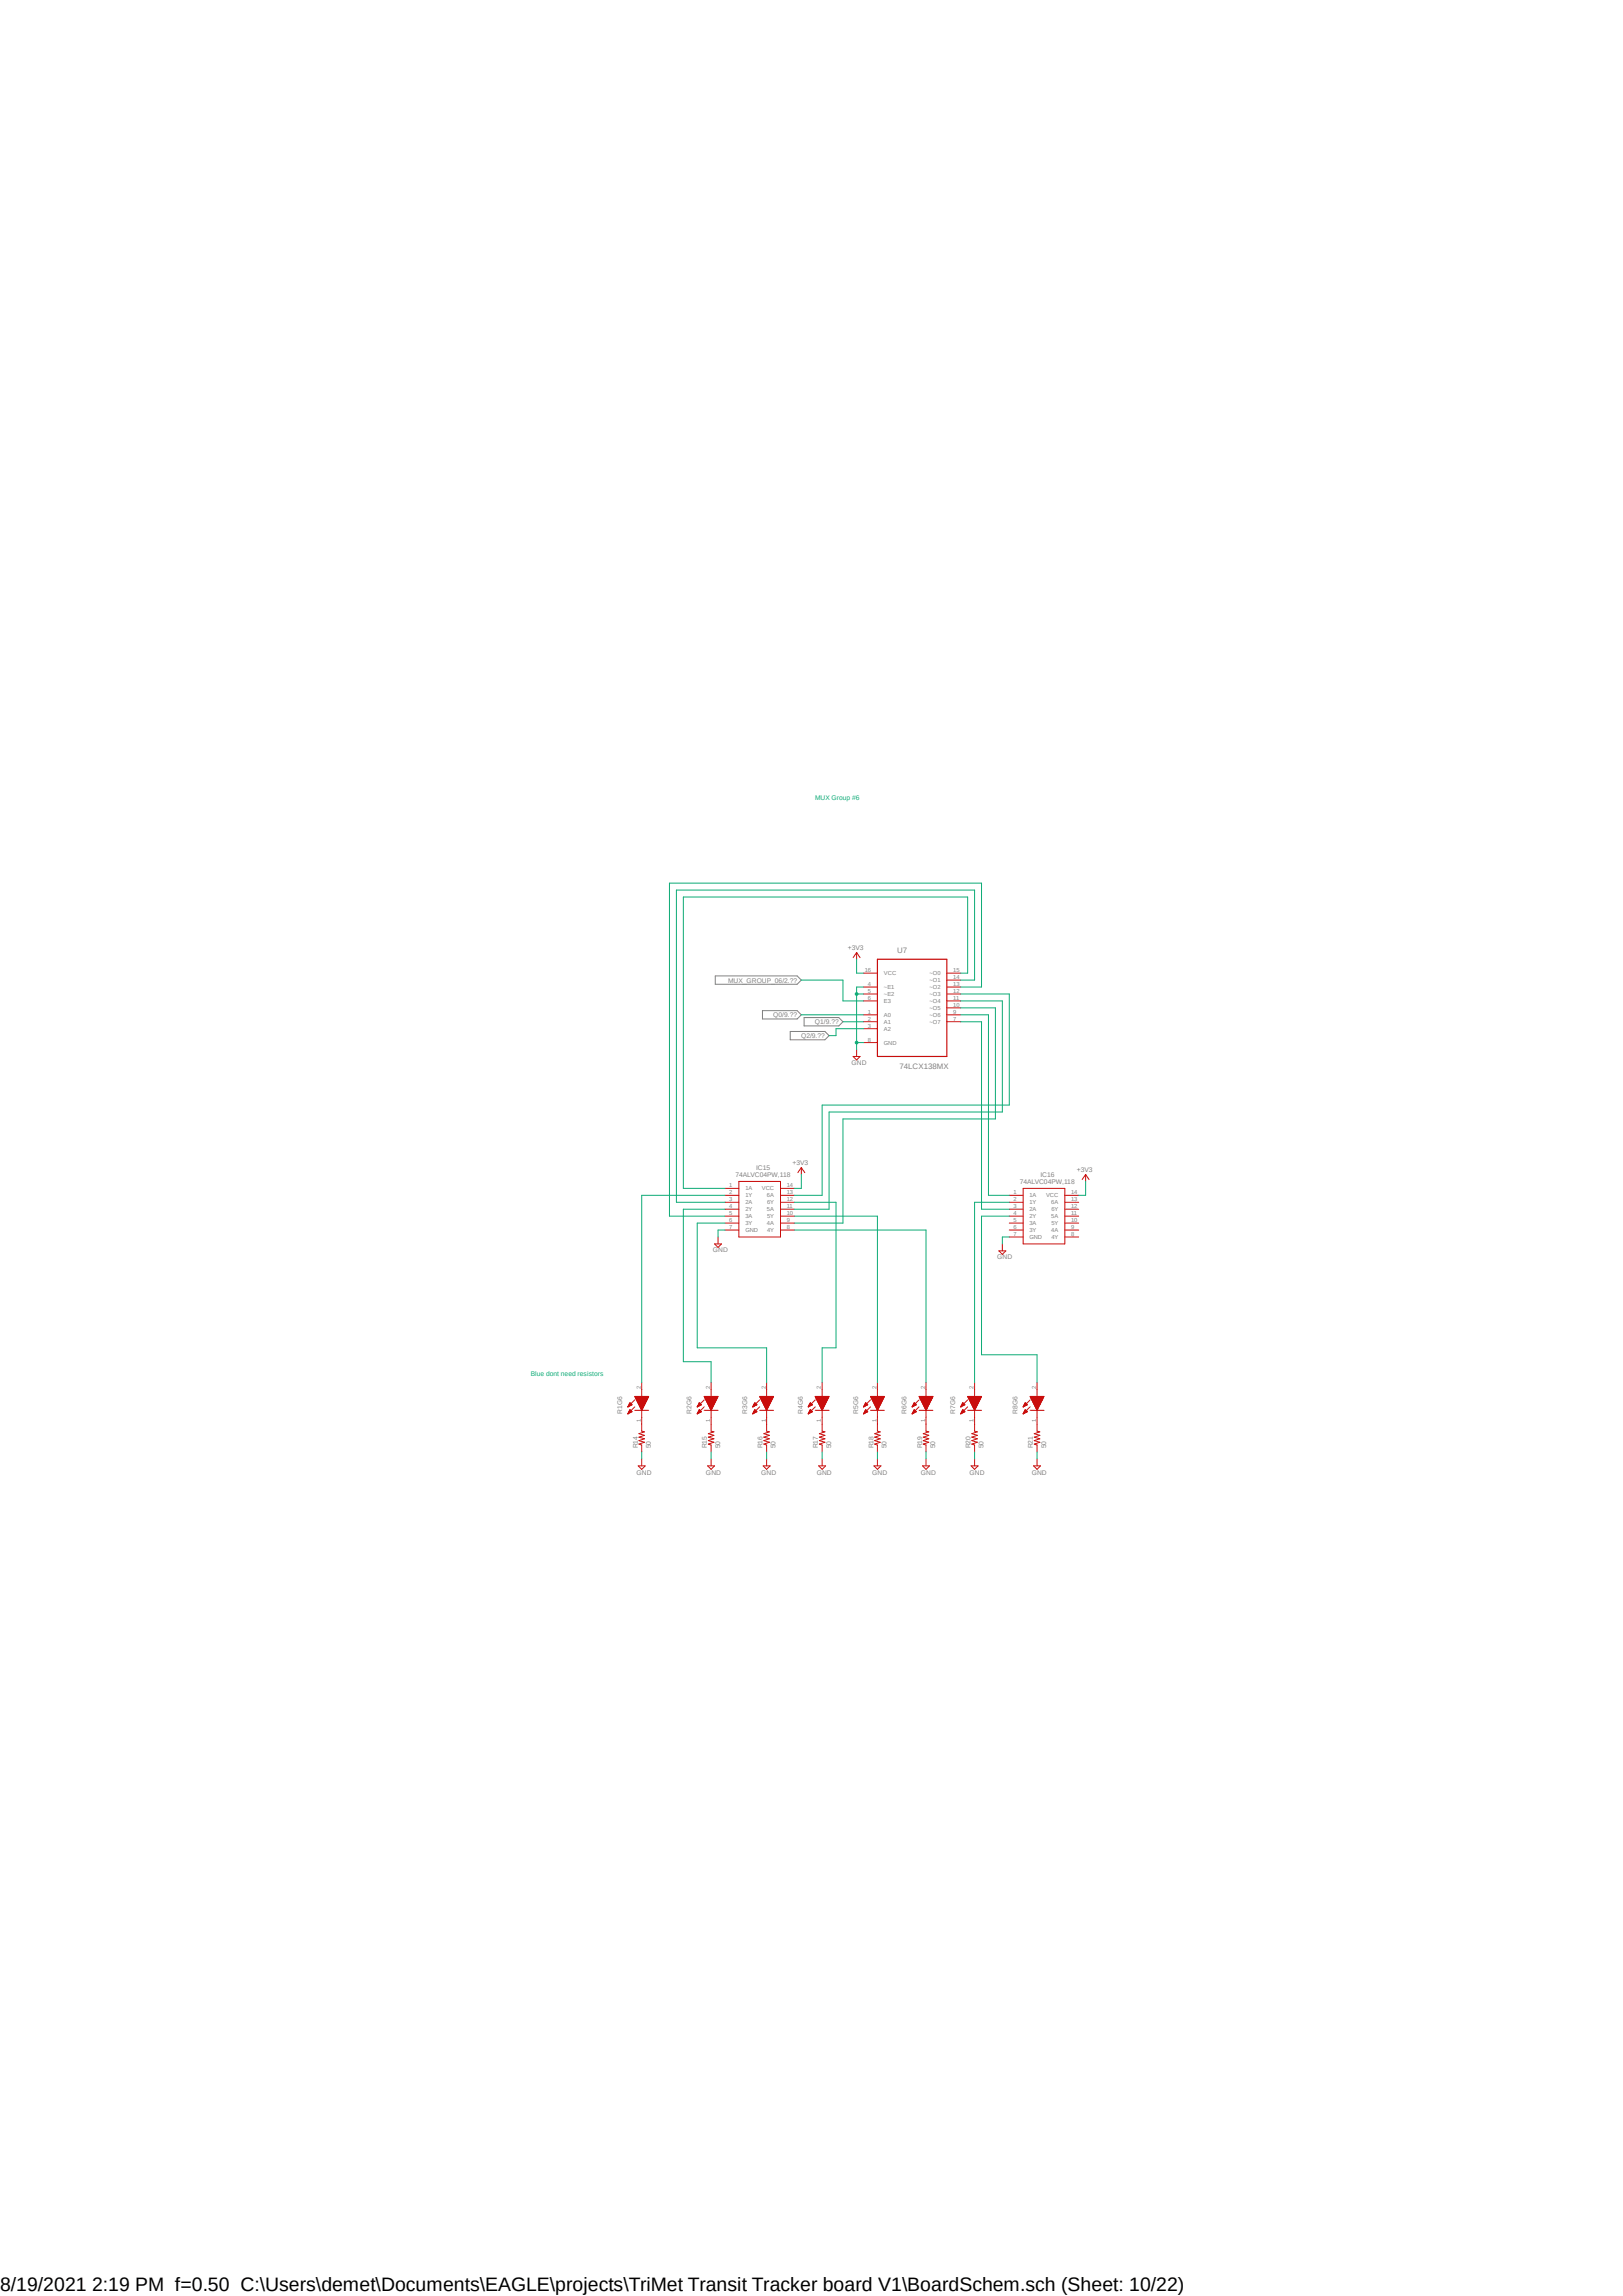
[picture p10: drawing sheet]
<svg xmlns="http://www.w3.org/2000/svg" width="297mm" height="420mm" viewBox="0 0 297 420" stroke-linecap="round" stroke-linejoin="round" font-family="sans-serif">
<defs><g id="words">
<text font-size="3.6" x="0" y="419.1">8/19/2021 2:19 PM f=0.50 C:\Users\demet\Documents\EAGLE\projects\TriMet Transit Tracker board V1\BoardSchem.sch (Sheet: 10/22)</text>
<g font-size="1.4" fill="#808080">
<text x="164.2" y="174.2">U7</text>
<text x="164.6" y="195.5">74LCX138MX</text>
</g>
<g font-size="1.2" fill="#0dab76">
<text x="149.2" y="146.3">MUX Group #6</text>
<text x="97.2" y="251.6">Blue dont need resistors</text>
</g>
<g font-size="1.2" fill="#808080">
<text x="155.2" y="173.9">+3V3</text>
<text x="133.3" y="179.7">MUX_GROUP_06/2.??</text>
<text x="141.5" y="186.1">Q0/9.??</text>
<text x="146.6" y="189.9">Q2/9.??</text>
<text x="149.1" y="187.4">Q1/9.??</text>
<text x="155.8" y="194.9">GND</text>
<text x="134.6" y="215.3">74ALVC04PW,118</text>
<text x="138.4" y="214">IC15</text>
<text x="145" y="213.2">+3V3</text>
<text x="190.4" y="215.3">IC16</text>
<text x="197.1" y="214.5">+3V3</text>
<text x="186.6" y="216.5">74ALVC04PW,118</text>
<text x="130.5" y="229.1">GND</text>
<text x="182.5" y="230.4">GND</text>
<text x="113.9" y="258.7" transform="rotate(-90 113.9 258.7)">R1G6</text>
<text x="126.6" y="258.7" transform="rotate(-90 126.6 258.7)">R2G6</text>
<text x="136.7" y="258.7" transform="rotate(-90 136.7 258.7)">R3G6</text>
<text x="146.9" y="258.7" transform="rotate(-90 146.9 258.7)">R4G6</text>
<text x="157.1" y="258.7" transform="rotate(-90 157.1 258.7)">R5G6</text>
<text x="165.9" y="258.7" transform="rotate(-90 165.9 258.7)">R6G6</text>
<text x="174.8" y="258.7" transform="rotate(-90 174.8 258.7)">R7G6</text>
<text x="186.2" y="258.7" transform="rotate(-90 186.2 258.7)">R8G6</text>
<text x="116.5" y="269.7">GND</text>
<text x="116.7" y="265" transform="rotate(-90 116.7 265)">R14</text>
<text x="119.1" y="265" transform="rotate(-90 119.1 265)">50</text>
<text x="129.2" y="269.7">GND</text>
<text x="129.4" y="265" transform="rotate(-90 129.4 265)">R15</text>
<text x="131.8" y="265" transform="rotate(-90 131.8 265)">50</text>
<text x="139.3" y="269.7">GND</text>
<text x="139.5" y="265" transform="rotate(-90 139.5 265)">R16</text>
<text x="141.9" y="265" transform="rotate(-90 141.9 265)">50</text>
<text x="149.5" y="269.7">GND</text>
<text x="149.7" y="265" transform="rotate(-90 149.7 265)">R17</text>
<text x="152.1" y="265" transform="rotate(-90 152.1 265)">50</text>
<text x="159.6" y="269.7">GND</text>
<text x="159.8" y="265" transform="rotate(-90 159.8 265)">R18</text>
<text x="162.2" y="265" transform="rotate(-90 162.2 265)">50</text>
<text x="168.5" y="269.7">GND</text>
<text x="168.7" y="265" transform="rotate(-90 168.7 265)">R19</text>
<text x="171.1" y="265" transform="rotate(-90 171.1 265)">50</text>
<text x="177.4" y="269.7">GND</text>
<text x="177.6" y="265" transform="rotate(-90 177.6 265)">R20</text>
<text x="180" y="265" transform="rotate(-90 180 265)">50</text>
<text x="188.8" y="269.7">GND</text>
<text x="189" y="265" transform="rotate(-90 189 265)">R21</text>
<text x="191.4" y="265" transform="rotate(-90 191.4 265)">50</text>
</g>
<g font-size="1.1" fill="#808080">
<text x="158.2" y="177.8">16</text>
<text x="161.8" y="178.4">VCC</text>
<text x="170.1" y="178.4">~O0</text>
<text x="170.1" y="179.7">~O1</text>
<text x="174.5" y="177.8">15</text>
<text x="174.5" y="179.1">14</text>
<text x="158.8" y="180.4">4</text>
<text x="158.8" y="181.7">5</text>
<text x="158.8" y="182.9">6</text>
<text x="158.8" y="185.5">1</text>
<text x="161.8" y="180.9">~E1</text>
<text x="161.8" y="182.2">~E2</text>
<text x="161.8" y="183.5">E3</text>
<text x="170.1" y="180.9">~O2</text>
<text x="170.1" y="182.2">~O3</text>
<text x="170.1" y="183.5">~O4</text>
<text x="170.1" y="184.7">~O5</text>
<text x="174.5" y="180.4">13</text>
<text x="174.5" y="181.7">12</text>
<text x="174.5" y="182.9">11</text>
<text x="174.5" y="184.2">10</text>
<text x="174.5" y="185.5">9</text>
<text x="158.8" y="186.7">2</text>
<text x="158.8" y="188">3</text>
<text x="158.8" y="190.5">8</text>
<text x="161.8" y="186">A0</text>
<text x="161.8" y="187.3">A1</text>
<text x="161.8" y="188.6">A2</text>
<text x="161.8" y="191.1">GND</text>
<text x="170.1" y="186">~O6</text>
<text x="170.1" y="187.3">~O7</text>
<text x="174.5" y="186.7">7</text>
<text x="133.4" y="217.2">1</text>
<text x="133.4" y="218.5">2</text>
<text x="133.4" y="219.8">3</text>
<text x="133.4" y="221">4</text>
<text x="136.4" y="217.8">1A</text>
<text x="136.4" y="219">1Y</text>
<text x="136.4" y="220.3">2A</text>
<text x="136.4" y="221.6">2Y</text>
<text x="139.4" y="217.8">VCC</text>
<text x="140.3" y="219">6A</text>
<text x="140.3" y="221.6">5A</text>
<text x="140.4" y="220.3">6Y</text>
<text x="144" y="217.2">14</text>
<text x="144" y="218.5">13</text>
<text x="144" y="219.8">12</text>
<text x="144" y="221">11</text>
<text x="185.5" y="218.5">1</text>
<text x="185.5" y="219.8">2</text>
<text x="185.5" y="221">3</text>
<text x="188.4" y="219">1A</text>
<text x="188.4" y="220.3">1Y</text>
<text x="188.4" y="221.6">2A</text>
<text x="191.4" y="219">VCC</text>
<text x="192.4" y="220.3">6A</text>
<text x="192.4" y="221.6">6Y</text>
<text x="196" y="218.5">14</text>
<text x="196" y="219.8">13</text>
<text x="196" y="221">12</text>
<text x="133.4" y="222.3">5</text>
<text x="133.4" y="223.6">6</text>
<text x="133.4" y="224.8">7</text>
<text x="136.4" y="222.8">3A</text>
<text x="136.4" y="224.1">3Y</text>
<text x="136.4" y="225.4">GND</text>
<text x="140.3" y="224.1">4A</text>
<text x="140.4" y="222.8">5Y</text>
<text x="140.4" y="225.4">4Y</text>
<text x="144" y="222.3">10</text>
<text x="144" y="223.6">9</text>
<text x="144" y="224.8">8</text>
<text x="185.5" y="222.3">4</text>
<text x="185.5" y="223.6">5</text>
<text x="185.5" y="224.8">6</text>
<text x="185.5" y="226.1">7</text>
<text x="188.4" y="222.8">2Y</text>
<text x="188.4" y="224.1">3A</text>
<text x="188.4" y="225.4">3Y</text>
<text x="188.4" y="226.7">GND</text>
<text x="192.4" y="222.8">5A</text>
<text x="192.4" y="225.4">4A</text>
<text x="192.4" y="224.1">5Y</text>
<text x="192.4" y="226.7">4Y</text>
<text x="196" y="222.3">11</text>
<text x="196" y="223.6">10</text>
<text x="196" y="224.8">9</text>
<text x="196" y="226.1">8</text>
<text x="117.3" y="254" transform="rotate(-90 117.3 254)">2</text>
<text x="130" y="254" transform="rotate(-90 130 254)">2</text>
<text x="140.1" y="254" transform="rotate(-90 140.1 254)">2</text>
<text x="150.2" y="254" transform="rotate(-90 150.2 254)">2</text>
<text x="160.4" y="254" transform="rotate(-90 160.4 254)">2</text>
<text x="169.3" y="254" transform="rotate(-90 169.3 254)">2</text>
<text x="178.2" y="254" transform="rotate(-90 178.2 254)">2</text>
<text x="189.6" y="254" transform="rotate(-90 189.6 254)">2</text>
<text x="117.3" y="260.1" transform="rotate(-90 117.3 260.1)">1</text>
<text x="130" y="260.1" transform="rotate(-90 130 260.1)">1</text>
<text x="140.1" y="260.1" transform="rotate(-90 140.1 260.1)">1</text>
<text x="150.2" y="260.1" transform="rotate(-90 150.2 260.1)">1</text>
<text x="160.4" y="260.1" transform="rotate(-90 160.4 260.1)">1</text>
<text x="169.3" y="260.1" transform="rotate(-90 169.3 260.1)">1</text>
<text x="178.2" y="260.1" transform="rotate(-90 178.2 260.1)">1</text>
<text x="189.6" y="260.1" transform="rotate(-90 189.6 260.1)">1</text>
</g>
</g></defs>
<path d="M96.8 145l103.4 125.1M200.2 145l-103.4 125.1" fill="none" stroke="#fff" stroke-width=".18"/>
<path d="M130.9 178.5h15l.7 .8-.7 .7h-15zM139.5 184.9h6.4l.7 .7-.7 .8h-6.4zM144.6 188.7h6.4l.7 .7-.7 .8h-6.4zM147.2 186.1h6.3l.8 .8-.8 .8h-6.3z" fill="none" stroke="#808080" stroke-width=".18"/>
<path d="M160.6 175.5h12.7v17.8h-12.7z" fill="none" stroke="#c90d0c" stroke-width=".21"/>
<g fill="none" stroke="#c90d0c" stroke-width=".18">
<path d="M156.8 174.2l.6 1M156.8 174.2l-.7 1M156.8 174.2v1.3M158 178h2.6M173.3 178h2.5M173.3 179.3h2.5M156.1 193.3h1.3l-.6 .6zM156.8 192v1.3M158 180.6h2.6M158 181.8h2.6M158 183.1h2.6M158 185.6h2.6"/>
<path d="M158 186.9h2.6M158 188.2h2.6M158 190.7h2.6M173.3 180.6h2.5M173.3 181.8h2.5M173.3 183.1h2.5M173.3 185.6h2.5M173.3 186.9h2.5M173.3 184.4h2.5M132.7 217.4h2.5M132.7 218.7h2.5M132.7 219.9h2.5"/>
<path d="M135.2 216.1h7.6v10.2h-7.6zM142.8 217.4h2.6M142.8 218.7h2.6M142.8 219.9h2.6M146.6 213.6l.7 .9M146.6 213.6l-.6 .9M146.6 213.6v1.2M184.7 218.7h2.5M184.7 219.9h2.5M187.2 217.4h7.7v10.1h-7.7zM194.9 218.7h2.5M194.9 219.9h2.5"/>
<path d="M198.7 214.8l.6 1M198.7 214.8l-.7 1M198.7 214.8v1.3M130.8 227.5h1.2l-.6 .7zM131.4 226.3v1.2M132.7 221.2h2.5M132.7 222.5h2.5M132.7 223.7h2.5M132.7 225h2.5M142.8 221.2h2.6M142.8 222.5h2.6M142.8 223.7h2.6"/>
<path d="M142.8 225h2.6M182.8 228.8h1.3l-.7 .6zM183.4 227.5v1.3M184.7 226.3h2.5M184.7 221.2h2.5M184.7 222.5h2.5M184.7 223.7h2.5M184.7 225h2.5M194.9 226.3h2.5M194.9 221.2h2.5M194.9 222.5h2.5M194.9 223.7h2.5"/>
<path d="M194.9 225h2.5M114.9 258.6v.1M114.9 257.3v.1M114.9 257.3h.1M114.9 258.6h.1M115 257.2h.1M115 258.5h.1M115 257.2h.3M115 258.4h.3M115 258.4h.4M115.1 258.3h.4M115.1 257h.6"/>
<path d="M115.1 258.2h.6M115.1 256.9h.5M115.1 256.8h.4M115.1 258.2h.5M115.1 258.1h.4M115.2 256.8h.3M115.2 258.1h.3M115.2 258h.2M115.2 256.7h.2M115.3 257.9h.1M115.3 256.7h.1M115.5 257l-.5 .1"/>
<path d="M115.7 258.2l-.4-.3-.4 .7M115.7 258.2l-.8 .4M115.7 257l-.4-.4-.4 .7M115.7 257l-.8 .3M116.2 258h2.5M116.2 257.3l-1.3 1.3M116.2 256.1l-1.3 1.2M116.2 255.4h2.5l-1.3 2.6zM116.2 255.5h2.5M116.2 255.6h2.5M116.3 255.7h2.3M116.3 255.8h2.2"/>
<path d="M116.4 255.8h2.1M116.5 256h1.9M116.5 256.2h1.9M116.5 256.1h1.9M116.5 256.2h1.8M116.6 256.3h1.7M116.6 256.4h1.6M116.7 256.5h1.5M116.8 256.7h1.3M116.8 256.6h1.4M116.8 256.8h1.2M116.9 256.9h1.1"/>
<path d="M116.9 256.8h1.1M116.9 257h1M117 257h.9M117 257.2h.9M117.1 257.2h.7M117.1 257.3h.7M117.1 257.4h.6M117.2 257.5h.5M117.2 257.6h.4M117.3 257.7h.3M117.3 257.6h.3M117.3 257.8h.2"/>
<path d="M117.4 257.9h.1M117.4 252.9v2.5M117.4 258v3.8l.5 .1-1 .4 1 .3-1 .3 1 .3-1 .3 1 .3-1 .4 .5 .1v1.3M117.4 258h.1M118.5 255.9h-2.1M127.6 258.6v.1M127.6 257.3v.1M127.6 257.3h.1M127.6 258.6h.1M127.7 257.2h.1M127.7 257.2h.3M127.7 258.5h.1"/>
<path d="M127.7 258.4h.3M127.7 258.4h.4M127.8 258.3h.4M127.8 257h.6M127.8 256.9h.5M127.8 258.2h.6M127.8 258.2h.5M127.8 256.8h.4M127.8 258.1h.4M127.9 256.8h.3M127.9 258.1h.3M127.9 258h.2"/>
<path d="M127.9 257.9h.2M127.9 256.7h.2M128.2 257l-.5 .1M128.4 258.2l-.4-.3-.4 .7M128.4 258.2l-.8 .4M128.4 257l-.4-.4-.4 .7M128.4 257l-.8 .3M128.9 258h2.5M128.9 255.4h2.5l-1.3 2.6zM128.9 257.3l-1.3 1.3M128.9 256.1l-1.3 1.2M128.9 255.5h2.5"/>
<path d="M128.9 255.7h2.4M128.9 255.6h2.4M129 255.7h2.3M129 255.8h2.2M129.1 255.9h2.1M129.1 255.8h2.1M129.2 256h1.9M129.2 256.2h1.9M129.2 256.1h1.9M129.2 256.2h1.8M129.3 256.3h1.7M129.3 256.4h1.6"/>
<path d="M129.3 256.3h1.6M129.4 256.5h1.5M129.4 256.6h1.4M129.5 256.7h1.3M129.5 256.8h1.2M129.6 256.9h1.1M129.6 257h1M129.7 257.2h.9M129.8 257.2h.7M129.8 257.3h.6M129.8 257.3h.7M129.8 257.4h.6"/>
<path d="M129.9 257.5h.5M129.9 257.6h.4M130 257.7h.3M130 257.9h.2M130 257.8h.2M130.1 257.9h.1M130.1 252.9v2.5M130.1 258v3.8l.5 .1-1 .4 1 .3-1 .3 1 .3-1 .3 1 .3-1 .4 .5 .1v1.3M130.1 258h.1M130.6 257l-.9 .1M137.8 258.6v.1M137.8 257.3v.1"/>
<path d="M137.8 257.3h.1M137.8 257.2h.2M137.8 258.6h.1M137.8 258.5h.2M137.8 257.2h.3M137.8 258.4h.3M137.9 258.4h.4M137.9 257h.6M137.9 258.3h.5M137.9 258.2h.6M138 256.9h.4M138 258.2h.4"/>
<path d="M138 256.8h.4M138 258.1h.4M138 258h.3M138 256.8h.3M138 256.7h.3M138 258.1h.3M138.1 257.9h.1M138.1 256.7h.1M138.4 257l-.5 .1M138.5 258.2l-.4-.3-.3 .7M138.5 258.2l-.7 .4M138.5 257l-.4-.4-.3 .7"/>
<path d="M138.5 257l-.7 .3M139 258h2.6M139 255.4h2.6l-1.3 2.6zM139 257.3l-1.2 1.3M139 256.1l-1.2 1.2M139.1 255.6h2.4M139.1 255.5h2.4M139.1 255.7h2.4M139.1 255.7h2.3M139.2 255.8h2.2M139.2 255.9h2.2M139.3 256.1h1.9"/>
<path d="M139.3 256h2M139.4 256.2h1.8M139.4 256.3h1.7M139.5 256.4h1.6M139.5 256.5h1.6M139.6 256.6h1.4M139.6 256.5h1.4M139.6 256.7h1.4M139.7 256.7h1.2M139.7 256.8h1.1M139.7 256.8h1.2M139.7 256.9h1.1"/>
<path d="M139.8 257h1M139.9 257.2h.8M140 257.3h.6M140 257.4h.6M140 257.5h.5M140.1 257.6h.4M140.1 257.7h.4M140.2 257.7h.2M140.2 257.9h.1M140.2 257.8h.2M140.3 257.9h.1M140.3 252.9v2.5"/>
<path d="M140.3 258v3.8l.5 .1-1 .4 1 .3-1 .3 1 .3-1 .3 1 .3-1 .4 .5 .1v1.3M140.3 258h.1M140.8 257l-1 .1M147.9 257.3h.1M147.9 258.6h.1M147.9 258.6l.1 .1M147.9 257.3l.1 .1M148 257.2h.2M148 258.5h.2M148 257.2h.3M148 258.4h.3M148 258.4h.4"/>
<path d="M148 258.3h.5M148.1 257h.6M148.1 258.2h.6M148.1 256.9h.5M148.1 258.2h.5M148.2 256.8h.3M148.2 258.1h.3M148.2 258h.2M148.2 256.7h.2M148.3 257.9h.1M148.3 256.7h.1M148.5 257l-.5 .1"/>
<path d="M148.7 258.2l-.4-.3-.4 .7M148.7 258.2l-.8 .4M148.7 257l-.4-.4-.4 .7M148.7 257l-.8 .3M149.2 258h2.5M149.2 255.4h2.5l-1.2 2.6zM149.2 255.5h2.5M149.2 257.3l-1.3 1.3M149.2 256.1l-1.3 1.2M149.2 255.6h2.4M149.3 255.7h2.3M149.3 255.8h2.3"/>
<path d="M149.4 255.8h2.1M149.4 255.9h2.1M149.4 256h2M149.5 256.1h1.9M149.5 256.2h1.8M149.6 256.3h1.7M149.6 256.2h1.7M149.6 256.4h1.6M149.7 256.5h1.5M149.7 256.6h1.4M149.8 256.7h1.3M149.8 256.8h1.2"/>
<path d="M149.9 256.8h1.1M149.9 256.9h1.1M149.9 257h1M149.9 257h1.1M150 257.2h.8M150.1 257.3h.7M150.1 257.2h.7M150.1 257.3h.6M150.2 257.4h.5M150.2 257.6h.5M150.2 257.5h.5M150.2 257.6h.4"/>
<path d="M150.3 257.7h.3M150.3 257.8h.2M150.4 257.9h.1M150.5 252.9v2.5M150.5 258v3.8l.5 .1-1.1 .4 1.1 .3-1.1 .3 1.1 .3-1.1 .3 1.1 .3-1.1 .4 .6 .1v1.3M150.5 258h.1M158 258.6l.1 .1M158 257.3l.1 .1M158.1 257.3h.1M158.1 258.6h.1M158.1 257.2h.2M158.1 258.5h.2"/>
<path d="M158.2 257.2h.2M158.2 258.4h.2M158.2 258.4h.3M158.2 258.3h.5M158.2 257h.6M158.2 258.2h.6M158.3 256.9h.4M158.3 256.8h.4M158.3 258.2h.4M158.3 258.1h.4M158.3 256.8h.3M158.3 258.1h.3"/>
<path d="M158.4 258h.1M158.4 256.7h.1M158.4 257.9h.1M158.7 257l-.5 .1M158.8 258.2l-.4-.3-.4 .7M158.8 258.2l-.8 .4M158.8 257l-.4-.4-.4 .7M158.8 257l-.8 .3M159.3 258h2.5M159.3 255.4h2.5l-1.2 2.6zM159.3 257.3l-1.3 1.3M159.3 256.1l-1.3 1.2"/>
<path d="M159.3 255.5h2.5M159.4 255.6h2.4M159.4 255.7h2.3M159.4 255.7h2.4M159.5 255.8h2.2M159.6 256h2M159.6 256.1h1.9M159.7 256.2h1.8M159.7 256.3h1.8M159.8 256.3h1.6M159.8 256.5h1.5M159.8 256.4h1.6"/>
<path d="M159.9 256.5h1.4M159.9 256.6h1.4M159.9 256.7h1.3M160 256.8h1.2M160.1 257h1M160.1 256.9h1M160.2 257.2h.8M160.2 257.3h.8M160.3 257.3h.6M160.3 257.5h.5M160.3 257.4h.6M160.4 257.6h.4"/>
<path d="M160.4 257.7h.3M160.5 257.8h.2M160.5 257.9h.2M160.6 257.9h.1M160.6 252.9v2.5M160.6 258v3.8l.5 .1-1 .4 1 .3-1 .3 1 .3-1 .3 1 .3-1 .4 .5 .1v1.3M160.6 258h.1M161.6 255.9h-2M166.9 258.6l.1 .1M166.9 257.3l.1 .1M167 257.3h.1M167 258.6h.1"/>
<path d="M167 257.2h.2M167 258.5h.2M167 257.2h.3M167 258.4h.3M167 258.4h.4M167.1 258.3h.5M167.1 257h.6M167.1 258.2h.6M167.2 256.9h.4M167.2 256.8h.4M167.2 258.2h.4M167.2 258.1h.4"/>
<path d="M167.2 256.8h.3M167.2 258.1h.3M167.3 258h.1M167.3 256.7h.1M167.3 257.9h.1M167.6 257l-.6 .1M167.7 258.2l-.4-.3-.4 .7M167.7 258.2l-.8 .4M167.7 257l-.4-.4-.4 .7M167.7 257l-.8 .3M168.2 258h2.5M168.2 255.4h2.5l-1.2 2.6z"/>
<path d="M168.2 257.3l-1.3 1.3M168.2 256.1l-1.3 1.2M168.2 255.5h2.5M168.3 255.7h2.3M168.3 255.6h2.4M168.4 255.8h2.2M168.4 255.9h2.1M168.5 256h1.9M168.5 256.2h1.9M168.5 256.1h1.9M168.6 256.2h1.7M168.6 256.3h1.7"/>
<path d="M168.7 256.4h1.6M168.7 256.3h1.6M168.7 256.5h1.5M168.8 256.7h1.3M168.8 256.6h1.4M168.9 256.8h1.2M168.9 256.9h1.1M169 257h1M169 257h.9M169 257.2h.9M169.1 257.2h.7M169.1 257.3h.7"/>
<path d="M169.2 257.4h.6M169.2 257.3h.6M169.2 257.5h.5M169.2 257.6h.5M169.3 257.7h.3M169.3 257.6h.4M169.4 257.8h.1M169.4 257.9h.1M169.5 252.9v2.5M169.5 258v3.8l.5 .1-1 .4 1 .3-1 .3 1 .3-1 .3 1 .3-1 .4 .5 .1v1.3M169.5 258h.1M175.8 258.6l.1 .1"/>
<path d="M175.8 257.3l.1 .1M175.9 257.3h.1M175.9 258.6h.1M175.9 257.2h.2M175.9 257.2h.3M175.9 258.5h.2M175.9 258.4h.3M175.9 258.4h.4M176 258.3h.4M176 257h.6M176 256.9h.5M176 258.2h.6"/>
<path d="M176 258.2h.5M176.1 256.8h.3M176.1 258.1h.3M176.1 258h.2M176.1 257.9h.2M176.1 256.7h.2M176.4 257l-.5 .1M176.6 258.2l-.4-.3-.4 .7M176.6 258.2l-.8 .4M176.6 257l-.4-.4-.4 .7M176.6 257l-.8 .3M177.1 258h2.5"/>
<path d="M177.1 255.4h2.5l-1.2 2.6zM177.1 257.3l-1.3 1.3M177.1 256.1l-1.3 1.2M177.1 255.5h2.5M177.2 255.7h2.3M177.2 255.6h2.4M177.2 255.8h2.3M177.3 255.9h2.1M177.3 255.8h2.2M177.4 256h1.9M177.4 256.2h1.9M177.4 256.1h1.9"/>
<path d="M177.5 256.2h1.7M177.5 256.3h1.7M177.5 256.4h1.7M177.6 256.5h1.5M177.7 256.7h1.3M177.7 256.6h1.4M177.8 256.8h1.1M177.8 256.9h1.1M177.8 257h1.1M177.9 257h.9M177.9 257.2h.9M178 257.2h.7"/>
<path d="M178 257.3h.7M178.1 257.4h.5M178.1 257.3h.6M178.1 257.5h.5M178.1 257.6h.5M178.2 257.7h.3M178.2 257.6h.4M178.3 257.8h.1M178.3 257.9h.1M178.4 252.9v2.5M178.4 258v3.8l.5 .1-1.1 .4 1.1 .3-1.1 .3 1.1 .3-1.1 .3 1.1 .3-1.1 .4 .6 .1v1.3M178.4 258h.1"/>
<path d="M187.2 258.6l.1 .1M187.2 257.3l.1 .1M187.3 257.3h.1M187.3 257.2h.2M187.3 258.6h.1M187.3 258.5h.2M187.3 257.2h.3M187.3 258.4h.3M187.4 258.4h.3M187.4 257h.6M187.4 258.3h.5M187.4 258.2h.6"/>
<path d="M187.5 256.9h.4M187.5 258.2h.4M187.5 256.8h.4M187.5 258.1h.4M187.5 258h.2M187.5 256.8h.3M187.5 256.7h.2M187.5 258.1h.3M187.6 257.9h.1M187.6 256.7h.1M187.9 257l-.5 .1M188 258.2l-.4-.3-.4 .7"/>
<path d="M188 258.2l-.8 .4M188 257l-.4-.4-.4 .7M188 257l-.8 .3M188.5 258h2.6M188.5 255.4h2.6l-1.3 2.6zM188.5 257.3l-1.3 1.3M188.5 256.1l-1.3 1.2M188.6 255.6h2.4M188.6 255.5h2.4M188.6 255.7h2.4M188.6 255.7h2.3M188.7 255.8h2.1"/>
<path d="M188.7 255.8h2.2M188.7 255.9h2.1M188.8 256.1h1.9M188.8 256h2M188.8 256.2h1.9M188.9 256.2h1.8M188.9 256.3h1.7M189 256.4h1.6M189 256.5h1.5M189.1 256.6h1.4M189.1 256.5h1.4M189.1 256.7h1.4"/>
<path d="M189.1 256.7h1.3M189.2 256.8h1.1M189.2 256.8h1.2M189.2 256.9h1.1M189.3 257h1M189.4 257.2h.8M189.4 257.3h.7M189.5 257.4h.6M189.5 257.5h.5M189.6 257.6h.3M189.6 257.6h.4M189.6 257.7h.3"/>
<path d="M189.7 257.7h.2M189.7 257.9h.1M189.7 257.8h.2M189.8 252.9v2.5M189.8 258v3.8l.5 .1-1 .4 1 .3-1 .3 1 .3-1 .3 1 .3-1 .4 .5 .1v1.3M189.8 258h.1M190.2 257l-.9 .1M116.8 268.1h1.3l-.7 .7zM117.4 266.9v1.2M129.5 268.1h1.3l-.7 .7zM130.1 266.9v1.2M139.7 268.1h1.2l-.6 .7z"/>
<path d="M140.3 266.9v1.2M149.8 268.1h1.3l-.6 .7zM150.5 266.9v1.2M159.9 268.1h1.3l-.6 .7zM160.6 266.9v1.2M168.8 268.1h1.3l-.6 .7zM169.5 266.9v1.2M177.7 268.1h1.3l-.6 .7zM178.4 266.9v1.2M189.1 268.1h1.3l-.6 .7zM189.8 266.9v1.2"/>
</g>
<path d="M156.8 175.5v2.5h1.2M156.8 190.7h1.2M156.8 181.8h1.2M158 180.6h-1.2v11.4M146.6 214.8v2.6h-1.2M198.7 216.1v2.6h-1.3M132.7 225h-1.3v1.3M184.7 226.3h-1.3v1.2" fill="none" stroke="#0dab76" stroke-width=".18"/>
<circle cx="156.8" cy="181.8" r=".25" fill="#0dab76"/>
<circle cx="156.8" cy="181.8" r=".25" fill="none" stroke="#0dab76" stroke-width=".18"/>
<circle cx="156.8" cy="190.7" r=".25" fill="#0dab76"/>
<g fill="none" stroke="#0dab76" stroke-width=".18">
<path d="M146.6 179.3h7.7v3.8h3.7M175.8 179.3h2.6v-16.5h-54.6v57.1h8.9M175.8 178h1.3v-13.9h-52v53.3h7.6M146.6 185.6h11.4M154.3 186.9h3.7M158 188.2h-5v1.2h-1.3M175.8 181.8h8.9v20.3h-34.2v16.6h-5.1M175.8 185.6h5.1v33.1h3.8M175.8 186.9h3.8v34.3h5.1M175.8 183.1h7.6v20.3h-31.7v17.8h-6.3M175.8 180.6h3.8v-19.1h-57.1v61h10.2M175.8 184.4h6.4v20.3h-27.9v19h-8.9"/>
<path d="M132.7 218.7h-15.3v34.2M145.4 219.9h7.6v26.6h-2.5v6.4M184.7 219.9h-6.3v33M132.7 221.2h-7.6v27.9h5v3.8M132.7 223.7h-5.1v22.8h12.7v6.4M145.4 222.5h15.2v30.4M145.4 225h24.1v27.9M184.7 222.5h-5.1v25.3h10.2v5.1M117.4 265.6v1.3M130.1 265.6v1.3M140.3 265.6v1.3M150.5 265.6v1.3"/>
<path d="M160.6 265.6v1.3M169.5 265.6v1.3M178.4 265.6v1.3M189.8 265.6v1.3"/>
<circle cx="156.8" cy="190.7" r=".25"/>
</g>
<use href="#words"/>
</svg>
